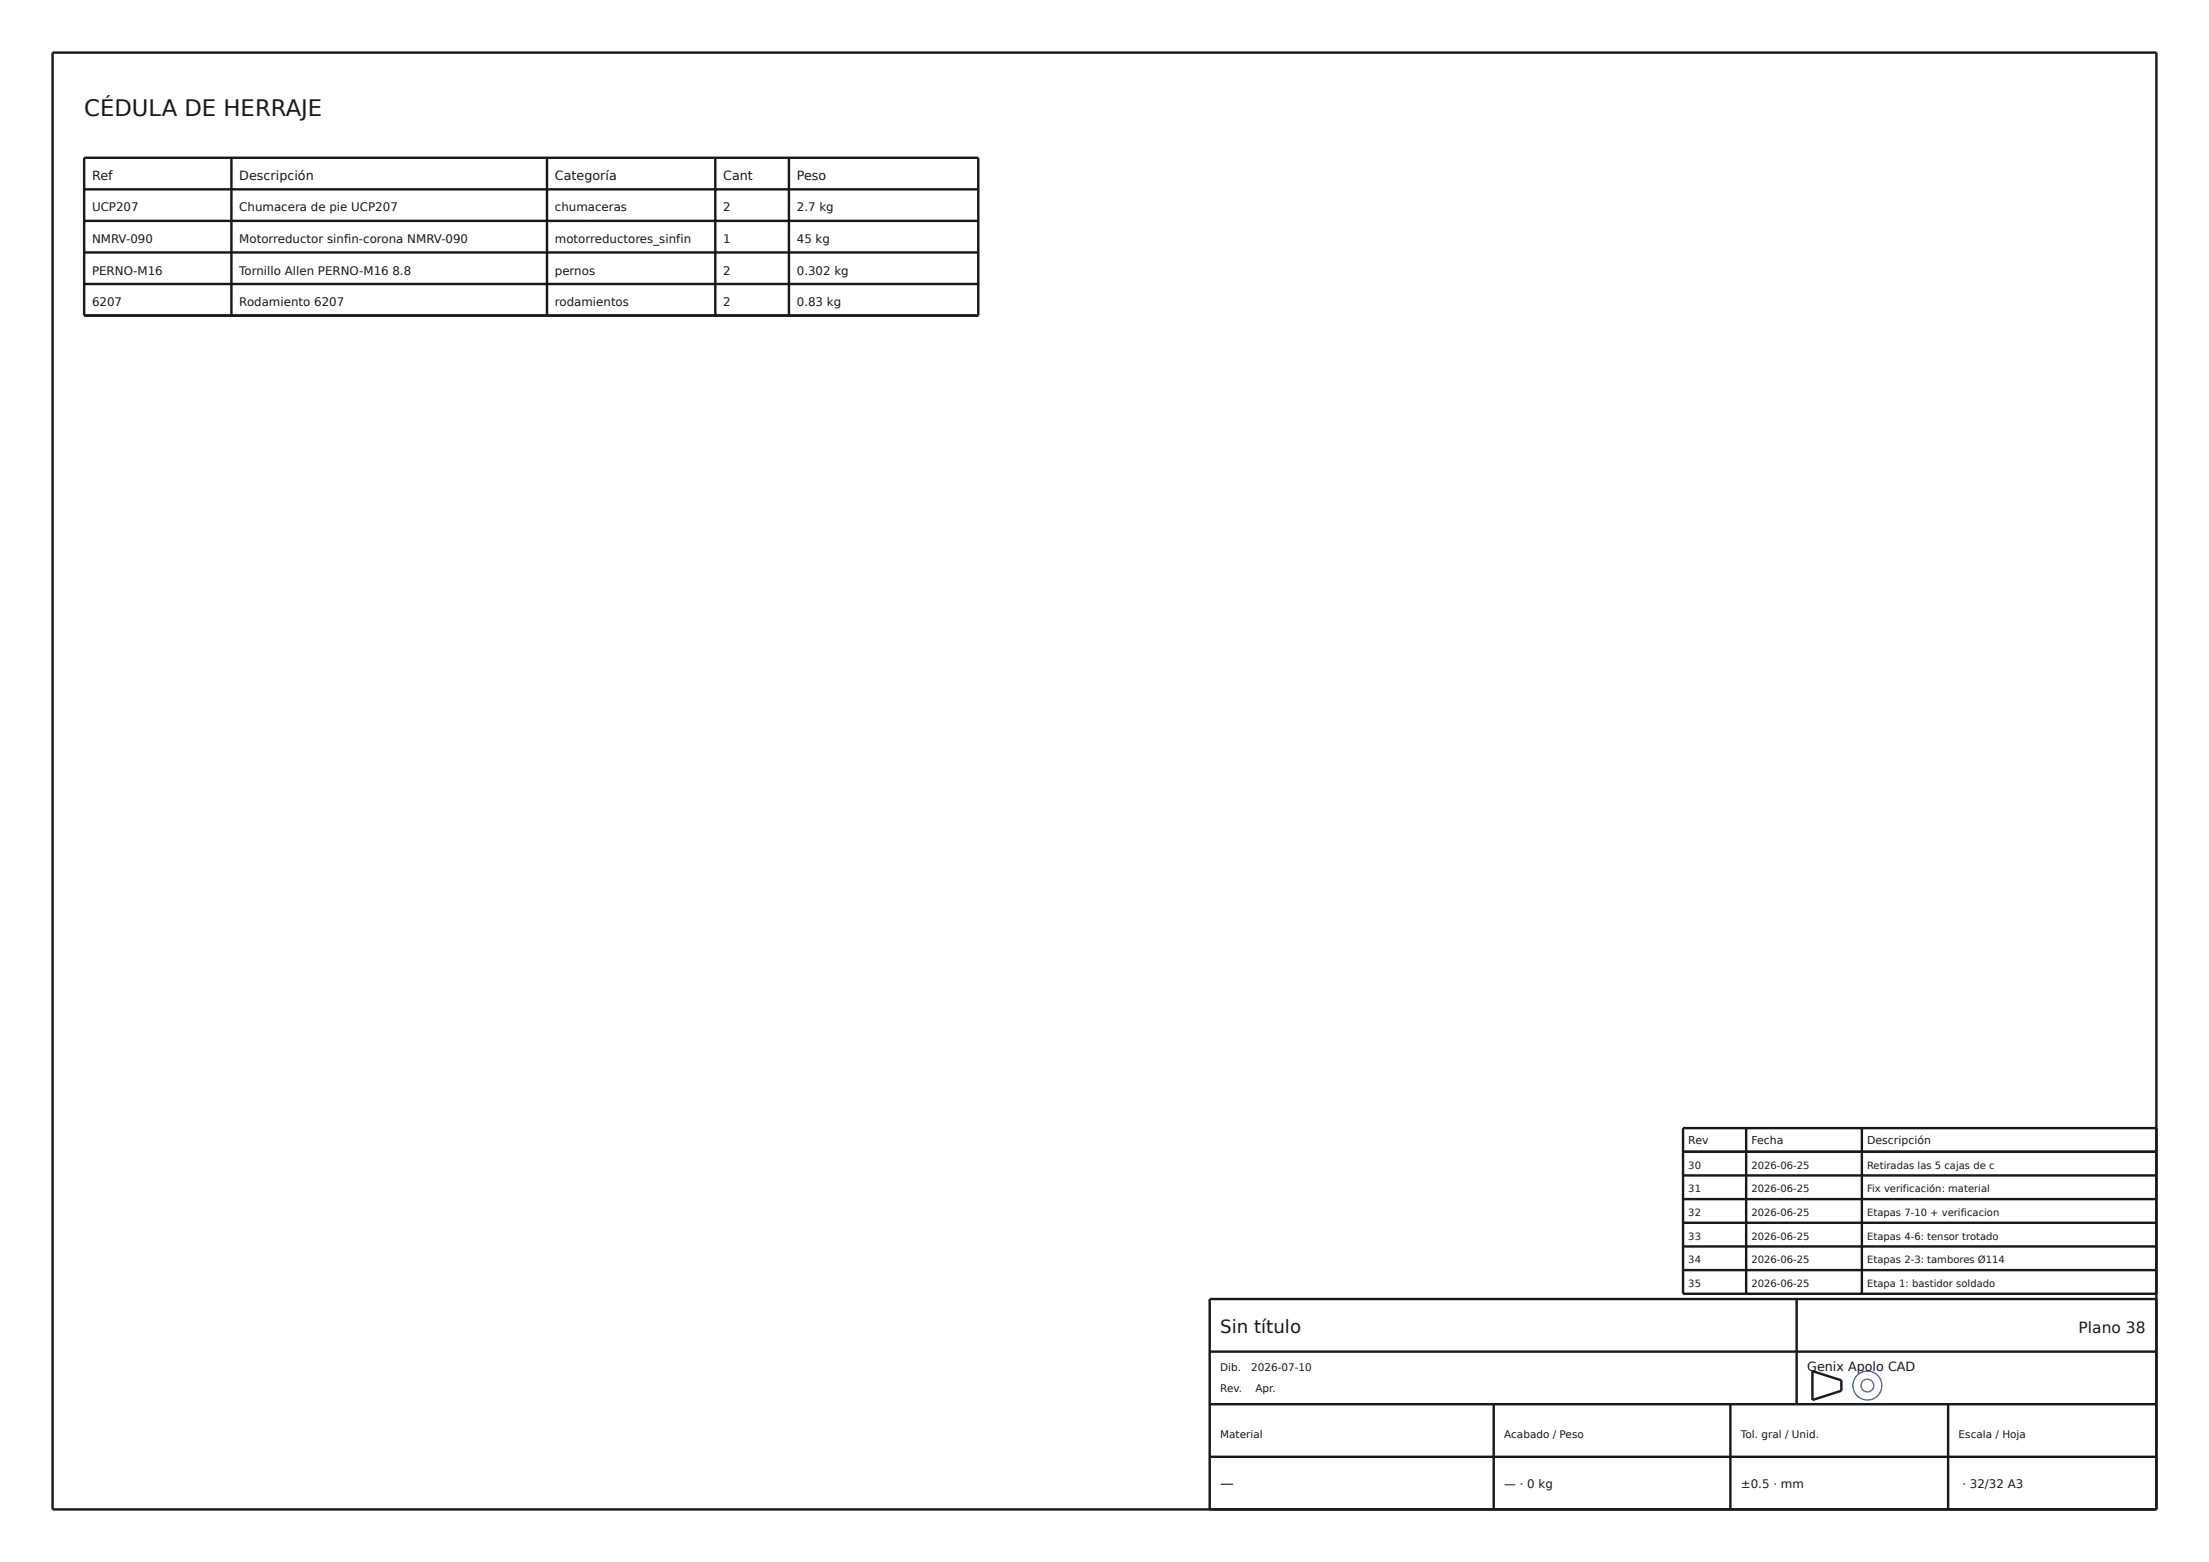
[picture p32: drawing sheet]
<svg xmlns="http://www.w3.org/2000/svg" width="420mm" height="297mm" viewBox="0 0 420 297" stroke-linecap="round" stroke-linejoin="round" font-family="sans-serif">
<defs><g id="words">
<text font-size="4.3" fill="#16181d" x="16" y="22">CÉDULA DE HERRAJE</text>
<text font-size="3.5" fill="#16181d" x="232" y="253.4">Sin título</text>
<text font-size="2.9" fill="#16181d" x="395.2" y="253.4">Plano 38</text>
<text font-size="2.6" fill="#16181d" x="232" y="283">—</text>
<g font-size="2.4" fill="#16181d">
<text x="17.5" y="34.2">Ref</text>
<text x="45.5" y="34.2">Descripción</text>
<text x="105.5" y="34.2">Categoría</text>
<text x="137.5" y="34.2">Cant</text>
<text x="151.5" y="34.2">Peso</text>
<text x="343.6" y="260.6">Genix Apolo CAD</text>
</g>
<g font-size="2.2" fill="#16181d">
<text x="17.5" y="40.2">UCP207</text>
<text x="45.5" y="40.2">Chumacera de pie UCP207</text>
<text x="105.5" y="40.2">chumaceras</text>
<text x="137.5" y="40.2">2</text>
<text x="151.5" y="40.2">2.7 kg</text>
<text x="17.5" y="46.2">NMRV-090</text>
<text x="45.5" y="46.2">Motorreductor sinfin-corona NMRV-090</text>
<text x="105.5" y="46.2">motorreductores_sinfin</text>
<text x="137.5" y="46.2">1</text>
<text x="151.5" y="46.2">45 kg</text>
<text x="17.5" y="52.2">PERNO-M16</text>
<text x="45.5" y="52.2">Tornillo Allen PERNO-M16 8.8</text>
<text x="105.5" y="52.2">pernos</text>
<text x="137.5" y="52.2">2</text>
<text x="151.5" y="52.2">0.302 kg</text>
<text x="17.5" y="58.2">6207</text>
<text x="45.5" y="58.2">Rodamiento 6207</text>
<text x="105.5" y="58.2">rodamientos</text>
<text x="137.5" y="58.2">2</text>
<text x="151.5" y="58.2">0.83 kg</text>
<text x="286" y="283">— · 0 kg</text>
<text x="331" y="283">±0.5 · mm</text>
<text x="373.1" y="283">· 32/32 A3</text>
</g>
<g font-size="2.1" fill="#16181d">
<text x="321" y="217.6">Rev</text>
<text x="333" y="217.6">Fecha</text>
<text x="355" y="217.6">Descripción</text>
</g>
<g font-size="2" fill="#16181d">
<text x="232" y="260.6">Dib.</text>
<text x="237.9" y="260.6">2026-07-10</text>
<text x="232" y="264.6">Rev.</text>
<text x="238.7" y="264.6">Apr.</text>
<text x="232" y="273.4">Material</text>
<text x="286" y="273.4">Acabado / Peso</text>
<text x="331" y="273.4">Tol. gral / Unid.</text>
<text x="372.4" y="273.4">Escala / Hoja</text>
</g>
<g font-size="1.9" fill="#16181d">
<text x="321" y="222.2">30</text>
<text x="321" y="226.7">31</text>
<text x="333" y="222.2">2026-06-25</text>
<text x="333" y="226.7">2026-06-25</text>
<text x="355" y="222.2">Retiradas las 5 cajas de c</text>
<text x="355" y="226.7">Fix verificación: material</text>
<text x="321" y="231.2">32</text>
<text x="333" y="231.2">2026-06-25</text>
<text x="355" y="231.2">Etapas 7-10 + verificacion</text>
<text x="321" y="235.7">33</text>
<text x="333" y="235.7">2026-06-25</text>
<text x="355" y="235.7">Etapas 4-6: tensor trotado</text>
<text x="321" y="240.2">34</text>
<text x="321" y="244.7">35</text>
<text x="333" y="240.2">2026-06-25</text>
<text x="333" y="244.7">2026-06-25</text>
<text x="355" y="240.2">Etapas 2-3: tambores Ø114</text>
<text x="355" y="244.7">Etapa 1: bastidor soldado</text>
</g>
</g></defs>
<g fill="#fdfdfb" stroke="#3a5e9c" stroke-width=".25">
<circle cx="355" cy="263.5" r="2.75"/>
<circle cx="355.1" cy="263.5" r="1.21"/>
</g>
<g fill="none" stroke="#16181d" stroke-width=".46">
<path d="M10 10h400v277h-400zM16 30h170v30h-170zM16 36h170M44 30v30M104 30v30M136 30v30M150 30v30M16 42h170M16 48h170M16 54h170M320 219h90M332 214.5v31.5"/>
<path d="M354 214.5v31.5M410 214.5h-90v31.5h90M320 223.5h90M320 228h90M320 232.5h90M320 237h90M230 257h180M320 241.5h90M341.6 247v20M410 247h-180v40M230 277h180M230 267h180"/>
<path d="M284 267v20M329 267v20M344.6 260.7l5.5 1.8v1.9l-5.5 1.8zM370.4 267v20"/>
</g>
<use href="#words"/>
</svg>
